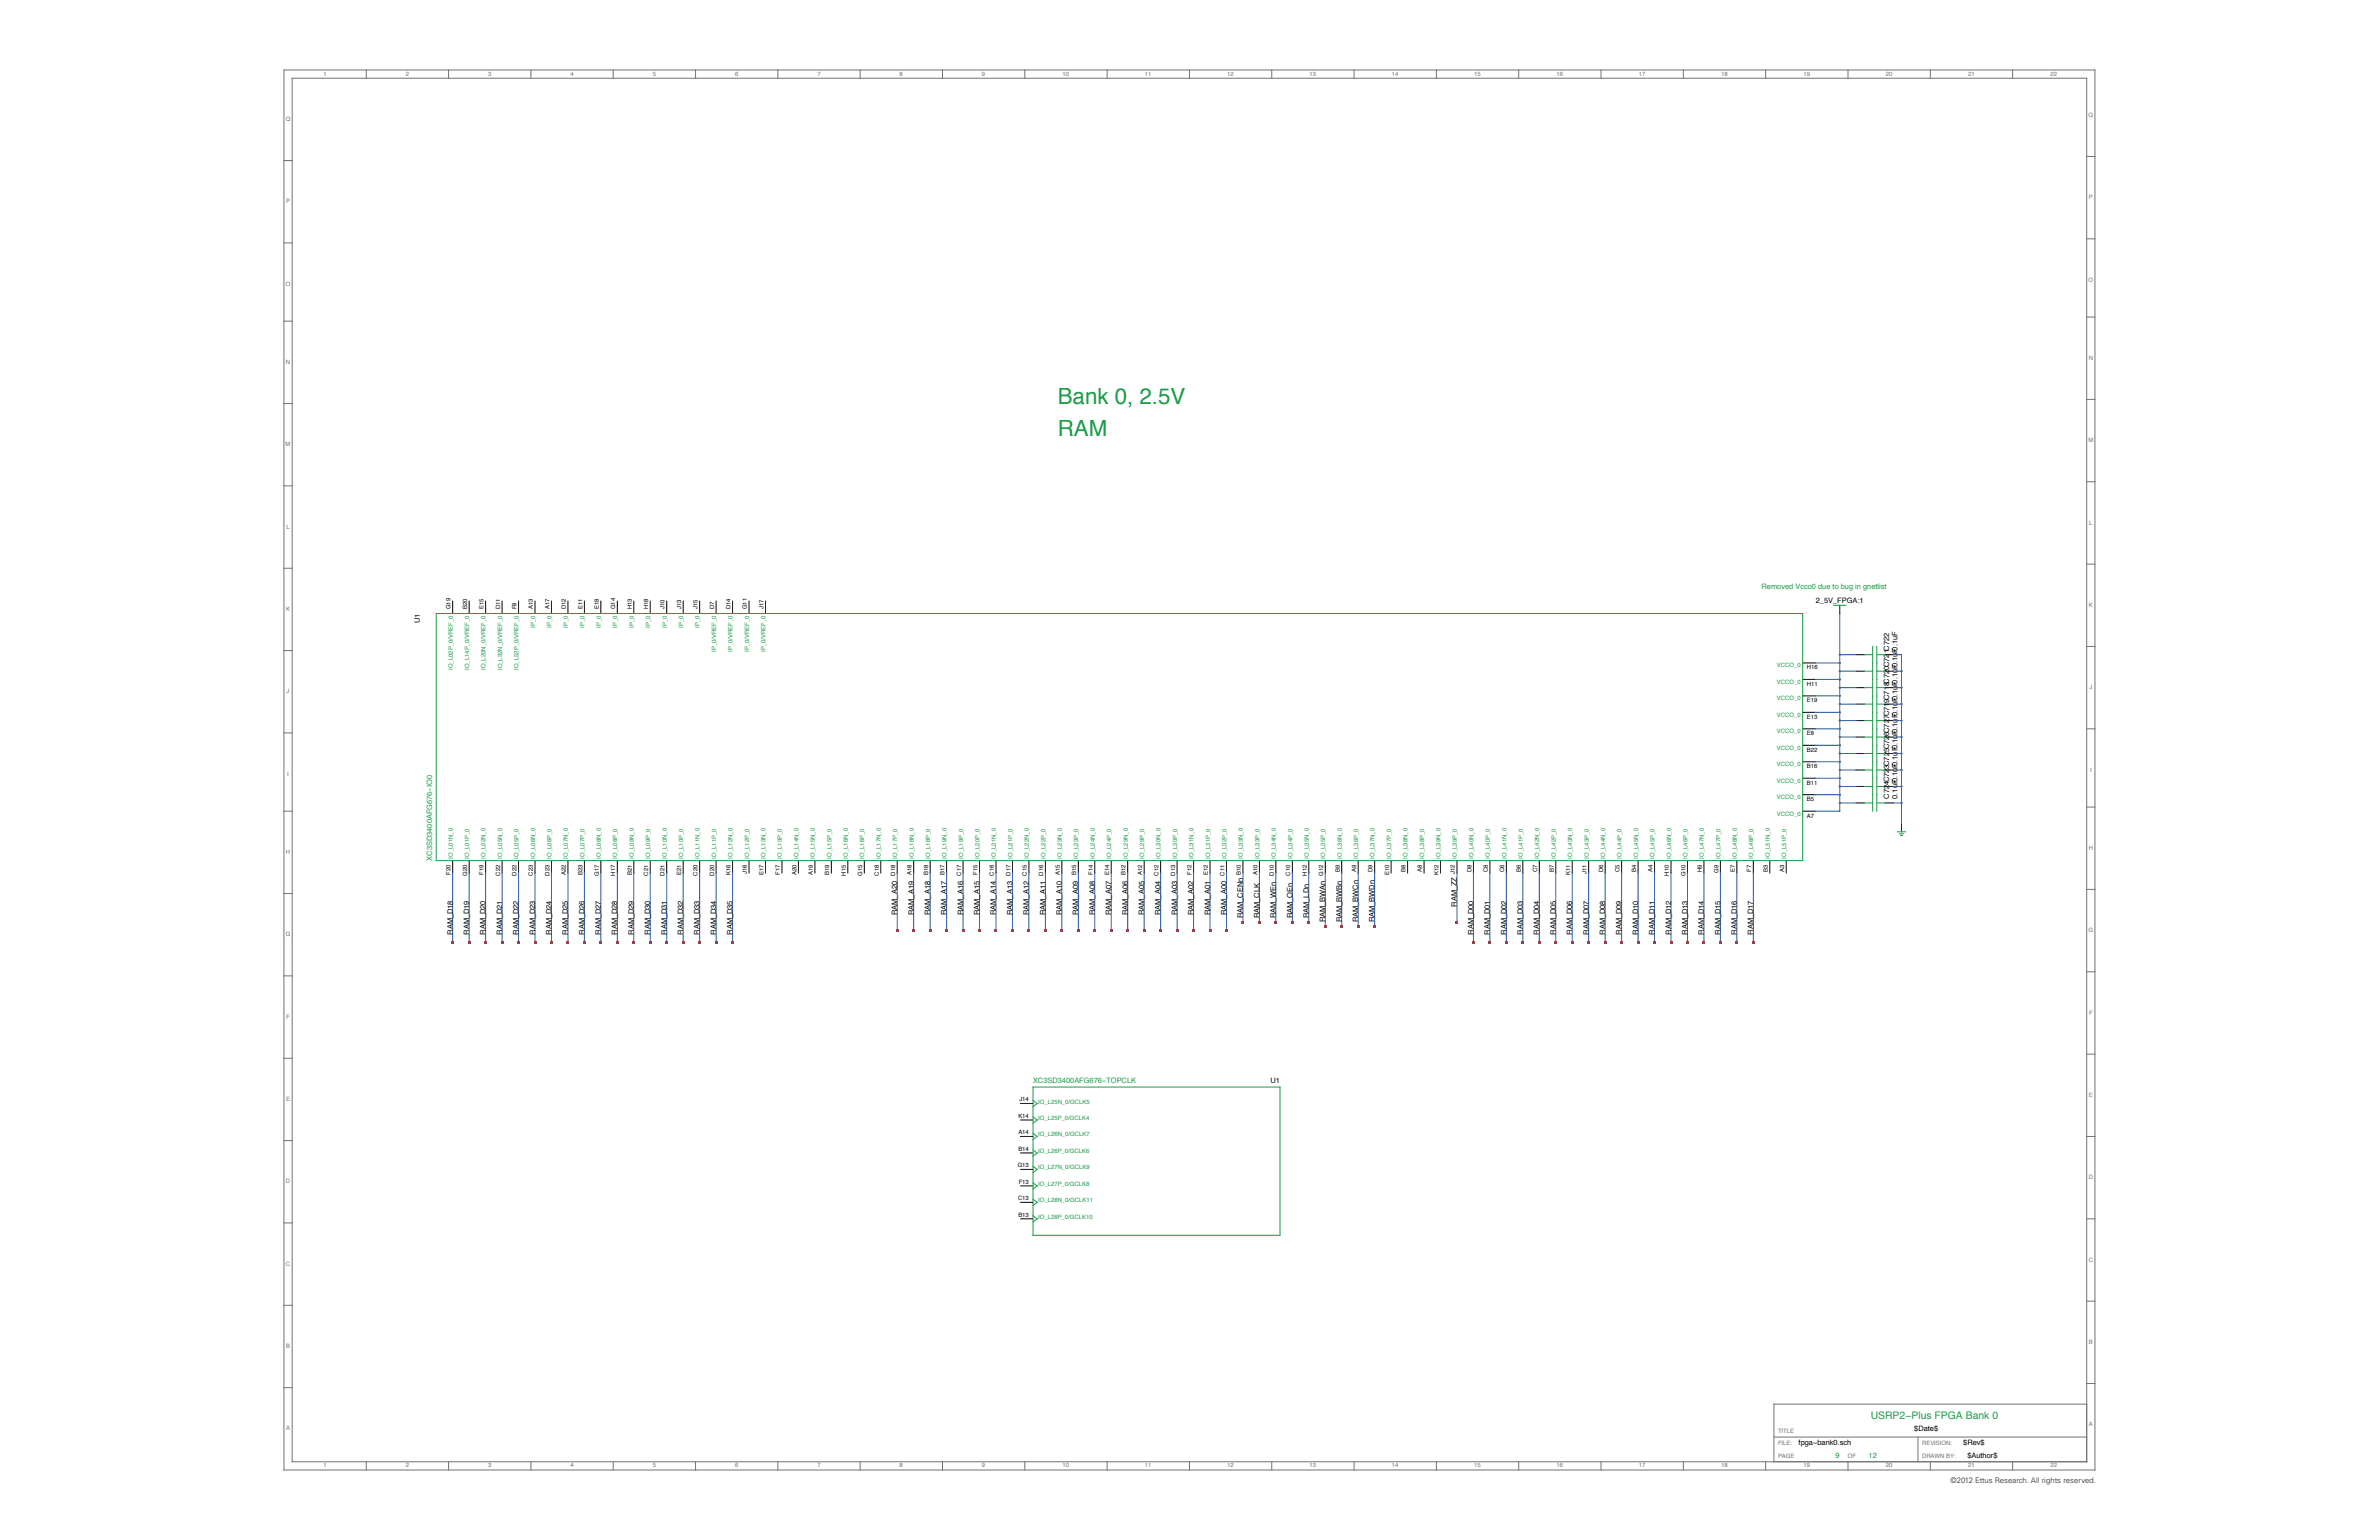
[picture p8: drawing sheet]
<svg xmlns="http://www.w3.org/2000/svg" width="432mm" height="279mm" viewBox="0 0 432 279" stroke-linecap="round" stroke-linejoin="round" font-family="sans-serif">
<defs><g id="words">
<g font-size="4" fill="#1a9b47">
<text x="192" y="73.4">Bank 0, 2.5V</text>
<text x="192" y="79.2">RAM</text>
</g>
<text font-size="1.9" fill="#1a9b47" x="339.5" y="257.5">USRP2−Plus FPGA Bank 0</text>
<text font-size="1.4" fill="#231f20" x="354" y="269.1">©2012 Ettus Research. All rights reserved.</text>
<g font-size="1.3" fill="#1a9b47">
<text x="319.7" y="106.8">Removed Vcco0 due to bug in gnetlist</text>
<text x="78.4" y="156.1" transform="rotate(-90 78.4 156.1)">XC3SD3400AFG676−IO0</text>
<text x="187.5" y="196.5">XC3SD3400AFG676−TOPCLK</text>
<text x="333.2" y="264.5">9</text>
<text x="339.2" y="264.5">12</text>
</g>
<g font-size="1.3" fill="#000101">
<text x="76.2" y="113" transform="rotate(-90 76.2 113)">U1</text>
<text x="329.6" y="109.4">2_5V_FPGA:1</text>
<text x="342.9" y="144.9" transform="rotate(-90 342.9 144.9)">C724C723C725C726C727C719C718C720C721C722</text>
<text x="344.4" y="144.9" transform="rotate(-90 344.4 144.9)">0.1uF0.1uF0.1uF0.1uF0.1uF0.1uF0.1uF0.1uF0.1uF0.1uF</text>
<text x="162.8" y="166" transform="rotate(-90 162.8 166)">RAM_A20</text>
<text x="165.8" y="166" transform="rotate(-90 165.8 166)">RAM_A19</text>
<text x="168.8" y="166" transform="rotate(-90 168.8 166)">RAM_A18</text>
<text x="171.8" y="166" transform="rotate(-90 171.8 166)">RAM_A17</text>
<text x="174.8" y="166" transform="rotate(-90 174.8 166)">RAM_A16</text>
<text x="177.8" y="166" transform="rotate(-90 177.8 166)">RAM_A15</text>
<text x="180.8" y="166" transform="rotate(-90 180.8 166)">RAM_A14</text>
<text x="183.8" y="166" transform="rotate(-90 183.8 166)">RAM_A13</text>
<text x="186.8" y="166" transform="rotate(-90 186.8 166)">RAM_A12</text>
<text x="189.7" y="166" transform="rotate(-90 189.7 166)">RAM_A11</text>
<text x="192.7" y="166" transform="rotate(-90 192.7 166)">RAM_A10</text>
<text x="195.7" y="166" transform="rotate(-90 195.7 166)">RAM_A09</text>
<text x="198.7" y="166" transform="rotate(-90 198.7 166)">RAM_A08</text>
<text x="201.7" y="166" transform="rotate(-90 201.7 166)">RAM_A07</text>
<text x="204.7" y="166" transform="rotate(-90 204.7 166)">RAM_A06</text>
<text x="207.7" y="166" transform="rotate(-90 207.7 166)">RAM_A05</text>
<text x="210.7" y="166" transform="rotate(-90 210.7 166)">RAM_A04</text>
<text x="213.6" y="166" transform="rotate(-90 213.6 166)">RAM_A03</text>
<text x="216.6" y="166" transform="rotate(-90 216.6 166)">RAM_A02</text>
<text x="219.6" y="166" transform="rotate(-90 219.6 166)">RAM_A01</text>
<text x="222.6" y="166" transform="rotate(-90 222.6 166)">RAM_A00</text>
<text x="225.6" y="166.6" transform="rotate(-90 225.6 166.6)">RAM_CENn</text>
<text x="228.6" y="166.6" transform="rotate(-90 228.6 166.6)">RAM_CLK</text>
<text x="231.6" y="166.6" transform="rotate(-90 231.6 166.6)">RAM_WEn</text>
<text x="234.6" y="166.6" transform="rotate(-90 234.6 166.6)">RAM_OEn</text>
<text x="237.6" y="166.6" transform="rotate(-90 237.6 166.6)">RAM_LDn</text>
<text x="240.5" y="167.3" transform="rotate(-90 240.5 167.3)">RAM_BWAn</text>
<text x="243.5" y="167.3" transform="rotate(-90 243.5 167.3)">RAM_BWBn</text>
<text x="246.5" y="167.3" transform="rotate(-90 246.5 167.3)">RAM_BWCn</text>
<text x="249.5" y="167.3" transform="rotate(-90 249.5 167.3)">RAM_BWDn</text>
<text x="264.4" y="164.5" transform="rotate(-90 264.4 164.5)">RAM_ZZ</text>
<text x="82.2" y="169.6" transform="rotate(-90 82.2 169.6)">RAM_D18</text>
<text x="85.2" y="169.6" transform="rotate(-90 85.2 169.6)">RAM_D19</text>
<text x="88.1" y="169.6" transform="rotate(-90 88.1 169.6)">RAM_D20</text>
<text x="91.1" y="169.6" transform="rotate(-90 91.1 169.6)">RAM_D21</text>
<text x="94.1" y="169.6" transform="rotate(-90 94.1 169.6)">RAM_D22</text>
<text x="97.1" y="169.6" transform="rotate(-90 97.1 169.6)">RAM_D23</text>
<text x="100.1" y="169.6" transform="rotate(-90 100.1 169.6)">RAM_D24</text>
<text x="103.1" y="169.6" transform="rotate(-90 103.1 169.6)">RAM_D25</text>
<text x="106.1" y="169.6" transform="rotate(-90 106.1 169.6)">RAM_D26</text>
<text x="109.1" y="169.6" transform="rotate(-90 109.1 169.6)">RAM_D27</text>
<text x="112" y="169.6" transform="rotate(-90 112 169.6)">RAM_D28</text>
<text x="115" y="169.6" transform="rotate(-90 115 169.6)">RAM_D29</text>
<text x="118" y="169.6" transform="rotate(-90 118 169.6)">RAM_D30</text>
<text x="121" y="169.6" transform="rotate(-90 121 169.6)">RAM_D31</text>
<text x="124" y="169.6" transform="rotate(-90 124 169.6)">RAM_D32</text>
<text x="127" y="169.6" transform="rotate(-90 127 169.6)">RAM_D33</text>
<text x="130" y="169.6" transform="rotate(-90 130 169.6)">RAM_D34</text>
<text x="133" y="169.6" transform="rotate(-90 133 169.6)">RAM_D35</text>
<text x="267.4" y="169.6" transform="rotate(-90 267.4 169.6)">RAM_D00</text>
<text x="270.4" y="169.6" transform="rotate(-90 270.4 169.6)">RAM_D01</text>
<text x="273.4" y="169.6" transform="rotate(-90 273.4 169.6)">RAM_D02</text>
<text x="276.4" y="169.6" transform="rotate(-90 276.4 169.6)">RAM_D03</text>
<text x="279.4" y="169.6" transform="rotate(-90 279.4 169.6)">RAM_D04</text>
<text x="282.4" y="169.6" transform="rotate(-90 282.4 169.6)">RAM_D05</text>
<text x="285.4" y="169.6" transform="rotate(-90 285.4 169.6)">RAM_D06</text>
<text x="288.4" y="169.6" transform="rotate(-90 288.4 169.6)">RAM_D07</text>
<text x="291.3" y="169.6" transform="rotate(-90 291.3 169.6)">RAM_D08</text>
<text x="294.3" y="169.6" transform="rotate(-90 294.3 169.6)">RAM_D09</text>
<text x="297.3" y="169.6" transform="rotate(-90 297.3 169.6)">RAM_D10</text>
<text x="300.3" y="169.6" transform="rotate(-90 300.3 169.6)">RAM_D11</text>
<text x="303.3" y="169.6" transform="rotate(-90 303.3 169.6)">RAM_D12</text>
<text x="306.3" y="169.6" transform="rotate(-90 306.3 169.6)">RAM_D13</text>
<text x="309.3" y="169.6" transform="rotate(-90 309.3 169.6)">RAM_D14</text>
<text x="312.3" y="169.6" transform="rotate(-90 312.3 169.6)">RAM_D15</text>
<text x="315.2" y="169.6" transform="rotate(-90 315.2 169.6)">RAM_D16</text>
<text x="318.2" y="169.6" transform="rotate(-90 318.2 169.6)">RAM_D17</text>
<text x="230.6" y="196.5">U1</text>
<text x="326.5" y="262.2">fpga−bank0.sch</text>
<text x="347.4" y="259.6">$Date$</text>
<text x="356.3" y="262.2">$Rev$</text>
<text x="357.1" y="264.5">$Author$</text>
</g>
<g font-size="1.1" fill="#6e7374">
<text x="58.7" y="13.7">1</text>
<text x="73.6" y="13.7">2</text>
<text x="88.6" y="13.7">3</text>
<text x="103.5" y="13.7">4</text>
<text x="118.5" y="13.7">5</text>
<text x="133.4" y="13.7">6</text>
<text x="148.4" y="13.7">7</text>
<text x="163.3" y="13.7">8</text>
<text x="178.2" y="13.7">9</text>
<text x="192.9" y="13.7">10</text>
<text x="207.8" y="13.7">11</text>
<text x="222.8" y="13.7">12</text>
<text x="237.7" y="13.7">13</text>
<text x="252.6" y="13.7">14</text>
<text x="267.6" y="13.7">15</text>
<text x="282.5" y="13.7">16</text>
<text x="297.5" y="13.7">17</text>
<text x="312.4" y="13.7">18</text>
<text x="327.3" y="13.7">19</text>
<text x="342.3" y="13.7">20</text>
<text x="357.2" y="13.7">21</text>
<text x="372.2" y="13.7">22</text>
<text x="51.9" y="22">Q</text>
<text x="379.1" y="21.2">Q</text>
<text x="51.9" y="36.9">P</text>
<text x="379.1" y="36.1">P</text>
<text x="51.9" y="51.8">O</text>
<text x="379.1" y="51.1">O</text>
<text x="379.1" y="65.3">N</text>
<text x="51.9" y="66">N</text>
<text x="51.8" y="81">M</text>
<text x="379" y="80.2">M</text>
<text x="52" y="95.9">L</text>
<text x="379.2" y="95.2">L</text>
<text x="51.9" y="110.8">K</text>
<text x="379.1" y="110.1">K</text>
<text x="52" y="125.8">J</text>
<text x="379.2" y="125">J</text>
<text x="52.1" y="140.7">I</text>
<text x="379.3" y="140">I</text>
<text x="51.9" y="154.9">H</text>
<text x="379.1" y="154.2">H</text>
<text x="51.9" y="169.9">G</text>
<text x="379.1" y="169.1">G</text>
<text x="52" y="184.8">F</text>
<text x="379.2" y="184.1">F</text>
<text x="51.9" y="199.7">E</text>
<text x="379.1" y="199">E</text>
<text x="51.9" y="214.7">D</text>
<text x="379.1" y="213.9">D</text>
<text x="51.9" y="229.6">C</text>
<text x="379.1" y="228.9">C</text>
<text x="51.9" y="244.6">B</text>
<text x="379.1" y="243.8">B</text>
<text x="51.9" y="259.5">A</text>
<text x="322.7" y="262.2">FILE:</text>
<text x="322.7" y="260">TITLE</text>
<text x="348.9" y="262.2">REVISION:</text>
<text x="379.1" y="258.8">A</text>
<text x="58.7" y="266.2">1</text>
<text x="73.6" y="266.2">2</text>
<text x="88.6" y="266.2">3</text>
<text x="103.5" y="266.2">4</text>
<text x="118.5" y="266.2">5</text>
<text x="133.4" y="266.2">6</text>
<text x="148.4" y="266.2">7</text>
<text x="163.3" y="266.2">8</text>
<text x="178.2" y="266.2">9</text>
<text x="192.9" y="266.2">10</text>
<text x="207.8" y="266.2">11</text>
<text x="222.8" y="266.2">12</text>
<text x="237.7" y="266.2">13</text>
<text x="252.6" y="266.2">14</text>
<text x="267.6" y="266.2">15</text>
<text x="282.5" y="266.2">16</text>
<text x="297.5" y="266.2">17</text>
<text x="312.4" y="266.2">18</text>
<text x="322.7" y="264.5">PAGE</text>
<text x="327.3" y="266.2">19</text>
<text x="335.4" y="264.5">OF</text>
<text x="342.3" y="266.2">20</text>
<text x="348.9" y="264.5">DRAWN BY:</text>
<text x="357.2" y="266.2">21</text>
<text x="372.2" y="266.2">22</text>
</g>
<g font-size="1.1" fill="#000101">
<text x="81.8" y="110.6" transform="rotate(-90 81.8 110.6)">G19</text>
<text x="84.8" y="110.6" transform="rotate(-90 84.8 110.6)">B20</text>
<text x="87.8" y="110.6" transform="rotate(-90 87.8 110.6)">E15</text>
<text x="90.8" y="110.6" transform="rotate(-90 90.8 110.6)">D11</text>
<text x="93.7" y="110.6" transform="rotate(-90 93.7 110.6)">F8</text>
<text x="96.7" y="110.6" transform="rotate(-90 96.7 110.6)">A13</text>
<text x="99.7" y="110.6" transform="rotate(-90 99.7 110.6)">A17</text>
<text x="102.7" y="110.6" transform="rotate(-90 102.7 110.6)">D12</text>
<text x="105.7" y="110.6" transform="rotate(-90 105.7 110.6)">E11</text>
<text x="108.7" y="110.6" transform="rotate(-90 108.7 110.6)">E18</text>
<text x="111.7" y="110.6" transform="rotate(-90 111.7 110.6)">G14</text>
<text x="114.7" y="110.6" transform="rotate(-90 114.7 110.6)">H13</text>
<text x="117.7" y="110.6" transform="rotate(-90 117.7 110.6)">H18</text>
<text x="120.6" y="110.6" transform="rotate(-90 120.6 110.6)">J10</text>
<text x="123.6" y="110.6" transform="rotate(-90 123.6 110.6)">J13</text>
<text x="126.6" y="110.6" transform="rotate(-90 126.6 110.6)">J15</text>
<text x="129.6" y="110.6" transform="rotate(-90 129.6 110.6)">D7</text>
<text x="132.6" y="110.6" transform="rotate(-90 132.6 110.6)">D14</text>
<text x="135.6" y="110.6" transform="rotate(-90 135.6 110.6)">G11</text>
<text x="138.6" y="110.6" transform="rotate(-90 138.6 110.6)">J17</text>
<text x="327.9" y="124.4">H11</text>
<text x="327.9" y="121.4">H16</text>
<text x="327.9" y="130.4">E13</text>
<text x="327.9" y="127.4">E19</text>
<text x="327.9" y="136.4">B22</text>
<text x="327.9" y="133.4">E8</text>
<text x="327.9" y="142.4">B11</text>
<text x="327.9" y="139.4">B16</text>
<text x="327.9" y="148.3">A7</text>
<text x="327.9" y="145.3">B5</text>
<text x="81.8" y="158.7" transform="rotate(-90 81.8 158.7)">F20</text>
<text x="84.8" y="158.9" transform="rotate(-90 84.8 158.9)">G20</text>
<text x="87.8" y="158.7" transform="rotate(-90 87.8 158.7)">F19</text>
<text x="90.8" y="158.9" transform="rotate(-90 90.8 158.9)">C22</text>
<text x="93.7" y="158.9" transform="rotate(-90 93.7 158.9)">D22</text>
<text x="96.7" y="158.9" transform="rotate(-90 96.7 158.9)">C23</text>
<text x="99.7" y="158.9" transform="rotate(-90 99.7 158.9)">D23</text>
<text x="102.7" y="158.8" transform="rotate(-90 102.7 158.8)">A22</text>
<text x="105.7" y="158.8" transform="rotate(-90 105.7 158.8)">B23</text>
<text x="108.7" y="158.9" transform="rotate(-90 108.7 158.9)">G17</text>
<text x="111.7" y="158.9" transform="rotate(-90 111.7 158.9)">H17</text>
<text x="114.7" y="158.8" transform="rotate(-90 114.7 158.8)">B21</text>
<text x="117.7" y="158.9" transform="rotate(-90 117.7 158.9)">C21</text>
<text x="120.6" y="158.9" transform="rotate(-90 120.6 158.9)">D21</text>
<text x="123.6" y="158.8" transform="rotate(-90 123.6 158.8)">E21</text>
<text x="126.6" y="158.9" transform="rotate(-90 126.6 158.9)">C20</text>
<text x="129.6" y="158.9" transform="rotate(-90 129.6 158.9)">D20</text>
<text x="132.6" y="158.8" transform="rotate(-90 132.6 158.8)">K16</text>
<text x="135.6" y="158.6" transform="rotate(-90 135.6 158.6)">J16</text>
<text x="138.6" y="158.8" transform="rotate(-90 138.6 158.8)">E17</text>
<text x="141.6" y="158.7" transform="rotate(-90 141.6 158.7)">F17</text>
<text x="144.5" y="158.8" transform="rotate(-90 144.5 158.8)">A20</text>
<text x="147.5" y="158.8" transform="rotate(-90 147.5 158.8)">A19</text>
<text x="150.5" y="158.8" transform="rotate(-90 150.5 158.8)">B19</text>
<text x="153.5" y="158.9" transform="rotate(-90 153.5 158.9)">H15</text>
<text x="156.5" y="158.9" transform="rotate(-90 156.5 158.9)">G15</text>
<text x="159.5" y="158.9" transform="rotate(-90 159.5 158.9)">C18</text>
<text x="162.5" y="158.9" transform="rotate(-90 162.5 158.9)">D18</text>
<text x="165.5" y="158.8" transform="rotate(-90 165.5 158.8)">A18</text>
<text x="168.5" y="158.8" transform="rotate(-90 168.5 158.8)">B18</text>
<text x="171.4" y="158.8" transform="rotate(-90 171.4 158.8)">B17</text>
<text x="174.4" y="158.9" transform="rotate(-90 174.4 158.9)">C17</text>
<text x="177.4" y="158.7" transform="rotate(-90 177.4 158.7)">F15</text>
<text x="180.4" y="158.9" transform="rotate(-90 180.4 158.9)">C16</text>
<text x="183.4" y="158.9" transform="rotate(-90 183.4 158.9)">D17</text>
<text x="186.4" y="158.9" transform="rotate(-90 186.4 158.9)">C15</text>
<text x="189.4" y="158.9" transform="rotate(-90 189.4 158.9)">D16</text>
<text x="192.4" y="158.8" transform="rotate(-90 192.4 158.8)">A15</text>
<text x="195.3" y="158.8" transform="rotate(-90 195.3 158.8)">B15</text>
<text x="198.3" y="158.7" transform="rotate(-90 198.3 158.7)">F14</text>
<text x="201.3" y="158.8" transform="rotate(-90 201.3 158.8)">E14</text>
<text x="204.3" y="158.8" transform="rotate(-90 204.3 158.8)">B12</text>
<text x="207.3" y="158.8" transform="rotate(-90 207.3 158.8)">A12</text>
<text x="210.3" y="158.9" transform="rotate(-90 210.3 158.9)">C12</text>
<text x="213.3" y="158.9" transform="rotate(-90 213.3 158.9)">D13</text>
<text x="216.3" y="158.7" transform="rotate(-90 216.3 158.7)">F12</text>
<text x="219.3" y="158.8" transform="rotate(-90 219.3 158.8)">E12</text>
<text x="222.2" y="158.9" transform="rotate(-90 222.2 158.9)">C11</text>
<text x="225.2" y="158.8" transform="rotate(-90 225.2 158.8)">B10</text>
<text x="228.2" y="158.8" transform="rotate(-90 228.2 158.8)">A10</text>
<text x="231.2" y="158.9" transform="rotate(-90 231.2 158.9)">D10</text>
<text x="234.2" y="158.9" transform="rotate(-90 234.2 158.9)">C10</text>
<text x="237.2" y="158.9" transform="rotate(-90 237.2 158.9)">H12</text>
<text x="240.2" y="158.9" transform="rotate(-90 240.2 158.9)">G12</text>
<text x="243.2" y="158.2" transform="rotate(-90 243.2 158.2)">B9</text>
<text x="246.1" y="158.2" transform="rotate(-90 246.1 158.2)">A9</text>
<text x="249.1" y="158.3" transform="rotate(-90 249.1 158.3)">D9</text>
<text x="252.1" y="158.8" transform="rotate(-90 252.1 158.8)">E10</text>
<text x="255.1" y="158.2" transform="rotate(-90 255.1 158.2)">B8</text>
<text x="258.1" y="158.2" transform="rotate(-90 258.1 158.2)">A8</text>
<text x="261.1" y="158.8" transform="rotate(-90 261.1 158.8)">K12</text>
<text x="264.1" y="158.6" transform="rotate(-90 264.1 158.6)">J12</text>
<text x="267.1" y="158.3" transform="rotate(-90 267.1 158.3)">D8</text>
<text x="270.1" y="158.3" transform="rotate(-90 270.1 158.3)">C8</text>
<text x="273" y="158.3" transform="rotate(-90 273 158.3)">C6</text>
<text x="276" y="158.2" transform="rotate(-90 276 158.2)">B6</text>
<text x="279" y="158.3" transform="rotate(-90 279 158.3)">C7</text>
<text x="282" y="158.2" transform="rotate(-90 282 158.2)">B7</text>
<text x="285" y="158.8" transform="rotate(-90 285 158.8)">K11</text>
<text x="288" y="158.6" transform="rotate(-90 288 158.6)">J11</text>
<text x="291" y="158.3" transform="rotate(-90 291 158.3)">D6</text>
<text x="294" y="158.3" transform="rotate(-90 294 158.3)">C5</text>
<text x="296.9" y="158.2" transform="rotate(-90 296.9 158.2)">B4</text>
<text x="299.9" y="158.2" transform="rotate(-90 299.9 158.2)">A4</text>
<text x="302.9" y="158.9" transform="rotate(-90 302.9 158.9)">H10</text>
<text x="305.9" y="158.9" transform="rotate(-90 305.9 158.9)">G10</text>
<text x="308.9" y="158.3" transform="rotate(-90 308.9 158.3)">H9</text>
<text x="311.9" y="158.3" transform="rotate(-90 311.9 158.3)">G9</text>
<text x="314.9" y="158.2" transform="rotate(-90 314.9 158.2)">E7</text>
<text x="317.9" y="158.1" transform="rotate(-90 317.9 158.1)">F7</text>
<text x="320.9" y="158.2" transform="rotate(-90 320.9 158.2)">B3</text>
<text x="323.8" y="158.2" transform="rotate(-90 323.8 158.2)">A3</text>
<text x="184.8" y="202.8">K14</text>
<text x="185" y="199.8">J14</text>
<text x="184.8" y="205.8">A14</text>
<text x="184.8" y="208.8">B14</text>
<text x="184.7" y="211.8">G13</text>
<text x="184.9" y="214.8">F13</text>
<text x="184.8" y="217.8">C13</text>
<text x="184.8" y="220.8">B13</text>
</g>
<g font-size="1.1" fill="#1a9b47">
<text x="97.1" y="113.9" transform="rotate(-90 97.1 113.9)">IP_0</text>
<text x="100.1" y="113.9" transform="rotate(-90 100.1 113.9)">IP_0</text>
<text x="103.1" y="113.9" transform="rotate(-90 103.1 113.9)">IP_0</text>
<text x="106.1" y="113.9" transform="rotate(-90 106.1 113.9)">IP_0</text>
<text x="109.1" y="113.9" transform="rotate(-90 109.1 113.9)">IP_0</text>
<text x="112" y="113.9" transform="rotate(-90 112 113.9)">IP_0</text>
<text x="115" y="113.9" transform="rotate(-90 115 113.9)">IP_0</text>
<text x="118" y="113.9" transform="rotate(-90 118 113.9)">IP_0</text>
<text x="121" y="113.9" transform="rotate(-90 121 113.9)">IP_0</text>
<text x="124" y="113.9" transform="rotate(-90 124 113.9)">IP_0</text>
<text x="127" y="113.9" transform="rotate(-90 127 113.9)">IP_0</text>
<text x="130" y="118.3" transform="rotate(-90 130 118.3)">IP_0/VREF_0</text>
<text x="133" y="118.3" transform="rotate(-90 133 118.3)">IP_0/VREF_0</text>
<text x="136" y="118.3" transform="rotate(-90 136 118.3)">IP_0/VREF_0</text>
<text x="138.9" y="118.3" transform="rotate(-90 138.9 118.3)">IP_0/VREF_0</text>
<text x="82.2" y="121.5" transform="rotate(-90 82.2 121.5)">IO_L02P_0/VREF_0</text>
<text x="85.2" y="121.5" transform="rotate(-90 85.2 121.5)">IO_L14P_0/VREF_0</text>
<text x="88.1" y="121.6" transform="rotate(-90 88.1 121.6)">IO_L20N_0/VREF_0</text>
<text x="91.1" y="121.6" transform="rotate(-90 91.1 121.6)">IO_L32N_0/VREF_0</text>
<text x="94.1" y="121.5" transform="rotate(-90 94.1 121.5)">IO_L52P_0/VREF_0</text>
<text x="322.5" y="124.1">VCCO_0</text>
<text x="322.5" y="121.1">VCCO_0</text>
<text x="322.5" y="130">VCCO_0</text>
<text x="322.5" y="127">VCCO_0</text>
<text x="322.5" y="136">VCCO_0</text>
<text x="322.5" y="133">VCCO_0</text>
<text x="322.5" y="142">VCCO_0</text>
<text x="322.5" y="139">VCCO_0</text>
<text x="322.5" y="148">VCCO_0</text>
<text x="322.5" y="145">VCCO_0</text>
<text x="82.2" y="155.8" transform="rotate(-90 82.2 155.8)">IO_L01N_0</text>
<text x="85.2" y="155.8" transform="rotate(-90 85.2 155.8)">IO_L01P_0</text>
<text x="88.1" y="155.8" transform="rotate(-90 88.1 155.8)">IO_L02N_0</text>
<text x="91.1" y="155.8" transform="rotate(-90 91.1 155.8)">IO_L05N_0</text>
<text x="94.1" y="155.8" transform="rotate(-90 94.1 155.8)">IO_L05P_0</text>
<text x="97.1" y="155.8" transform="rotate(-90 97.1 155.8)">IO_L06N_0</text>
<text x="100.1" y="155.8" transform="rotate(-90 100.1 155.8)">IO_L06P_0</text>
<text x="103.1" y="155.8" transform="rotate(-90 103.1 155.8)">IO_L07N_0</text>
<text x="106.1" y="155.8" transform="rotate(-90 106.1 155.8)">IO_L07P_0</text>
<text x="109.1" y="155.8" transform="rotate(-90 109.1 155.8)">IO_L08N_0</text>
<text x="112" y="155.8" transform="rotate(-90 112 155.8)">IO_L08P_0</text>
<text x="115" y="155.8" transform="rotate(-90 115 155.8)">IO_L09N_0</text>
<text x="118" y="155.8" transform="rotate(-90 118 155.8)">IO_L09P_0</text>
<text x="121" y="155.8" transform="rotate(-90 121 155.8)">IO_L10N_0</text>
<text x="124" y="155.8" transform="rotate(-90 124 155.8)">IO_L10P_0</text>
<text x="127" y="155.8" transform="rotate(-90 127 155.8)">IO_L11N_0</text>
<text x="130" y="155.8" transform="rotate(-90 130 155.8)">IO_L11P_0</text>
<text x="133" y="155.8" transform="rotate(-90 133 155.8)">IO_L12N_0</text>
<text x="136" y="155.8" transform="rotate(-90 136 155.8)">IO_L12P_0</text>
<text x="138.9" y="155.8" transform="rotate(-90 138.9 155.8)">IO_L13N_0</text>
<text x="141.9" y="155.8" transform="rotate(-90 141.9 155.8)">IO_L13P_0</text>
<text x="144.9" y="155.8" transform="rotate(-90 144.9 155.8)">IO_L14N_0</text>
<text x="147.9" y="155.8" transform="rotate(-90 147.9 155.8)">IO_L15N_0</text>
<text x="150.9" y="155.8" transform="rotate(-90 150.9 155.8)">IO_L15P_0</text>
<text x="153.9" y="155.8" transform="rotate(-90 153.9 155.8)">IO_L16N_0</text>
<text x="156.9" y="155.8" transform="rotate(-90 156.9 155.8)">IO_L16P_0</text>
<text x="159.9" y="155.8" transform="rotate(-90 159.9 155.8)">IO_L17N_0</text>
<text x="162.8" y="155.8" transform="rotate(-90 162.8 155.8)">IO_L17P_0</text>
<text x="165.8" y="155.8" transform="rotate(-90 165.8 155.8)">IO_L18N_0</text>
<text x="168.8" y="155.8" transform="rotate(-90 168.8 155.8)">IO_L18P_0</text>
<text x="171.8" y="155.8" transform="rotate(-90 171.8 155.8)">IO_L19N_0</text>
<text x="174.8" y="155.8" transform="rotate(-90 174.8 155.8)">IO_L19P_0</text>
<text x="177.8" y="155.8" transform="rotate(-90 177.8 155.8)">IO_L20P_0</text>
<text x="180.8" y="155.8" transform="rotate(-90 180.8 155.8)">IO_L21N_0</text>
<text x="183.8" y="155.8" transform="rotate(-90 183.8 155.8)">IO_L21P_0</text>
<text x="186.8" y="155.8" transform="rotate(-90 186.8 155.8)">IO_L22N_0</text>
<text x="189.7" y="155.8" transform="rotate(-90 189.7 155.8)">IO_L22P_0</text>
<text x="192.7" y="155.8" transform="rotate(-90 192.7 155.8)">IO_L23N_0</text>
<text x="195.7" y="155.8" transform="rotate(-90 195.7 155.8)">IO_L23P_0</text>
<text x="198.7" y="155.8" transform="rotate(-90 198.7 155.8)">IO_L24N_0</text>
<text x="201.7" y="155.8" transform="rotate(-90 201.7 155.8)">IO_L24P_0</text>
<text x="204.7" y="155.8" transform="rotate(-90 204.7 155.8)">IO_L29N_0</text>
<text x="207.7" y="155.8" transform="rotate(-90 207.7 155.8)">IO_L29P_0</text>
<text x="210.7" y="155.8" transform="rotate(-90 210.7 155.8)">IO_L30N_0</text>
<text x="213.6" y="155.8" transform="rotate(-90 213.6 155.8)">IO_L30P_0</text>
<text x="216.6" y="155.8" transform="rotate(-90 216.6 155.8)">IO_L31N_0</text>
<text x="219.6" y="155.8" transform="rotate(-90 219.6 155.8)">IO_L31P_0</text>
<text x="222.6" y="155.8" transform="rotate(-90 222.6 155.8)">IO_L32P_0</text>
<text x="225.6" y="155.8" transform="rotate(-90 225.6 155.8)">IO_L33N_0</text>
<text x="228.6" y="155.8" transform="rotate(-90 228.6 155.8)">IO_L33P_0</text>
<text x="231.6" y="155.8" transform="rotate(-90 231.6 155.8)">IO_L34N_0</text>
<text x="234.6" y="155.8" transform="rotate(-90 234.6 155.8)">IO_L34P_0</text>
<text x="237.6" y="155.8" transform="rotate(-90 237.6 155.8)">IO_L35N_0</text>
<text x="240.5" y="155.8" transform="rotate(-90 240.5 155.8)">IO_L35P_0</text>
<text x="243.5" y="155.8" transform="rotate(-90 243.5 155.8)">IO_L36N_0</text>
<text x="246.5" y="155.8" transform="rotate(-90 246.5 155.8)">IO_L36P_0</text>
<text x="249.5" y="155.8" transform="rotate(-90 249.5 155.8)">IO_L37N_0</text>
<text x="252.5" y="155.8" transform="rotate(-90 252.5 155.8)">IO_L37P_0</text>
<text x="255.5" y="155.8" transform="rotate(-90 255.5 155.8)">IO_L38N_0</text>
<text x="258.5" y="155.8" transform="rotate(-90 258.5 155.8)">IO_L38P_0</text>
<text x="261.5" y="155.8" transform="rotate(-90 261.5 155.8)">IO_L39N_0</text>
<text x="264.4" y="155.8" transform="rotate(-90 264.4 155.8)">IO_L39P_0</text>
<text x="267.4" y="155.8" transform="rotate(-90 267.4 155.8)">IO_L40N_0</text>
<text x="270.4" y="155.8" transform="rotate(-90 270.4 155.8)">IO_L40P_0</text>
<text x="273.4" y="155.8" transform="rotate(-90 273.4 155.8)">IO_L41N_0</text>
<text x="276.4" y="155.8" transform="rotate(-90 276.4 155.8)">IO_L41P_0</text>
<text x="279.4" y="155.8" transform="rotate(-90 279.4 155.8)">IO_L42N_0</text>
<text x="282.4" y="155.8" transform="rotate(-90 282.4 155.8)">IO_L42P_0</text>
<text x="285.4" y="155.8" transform="rotate(-90 285.4 155.8)">IO_L43N_0</text>
<text x="288.4" y="155.8" transform="rotate(-90 288.4 155.8)">IO_L43P_0</text>
<text x="291.3" y="155.8" transform="rotate(-90 291.3 155.8)">IO_L44N_0</text>
<text x="294.3" y="155.8" transform="rotate(-90 294.3 155.8)">IO_L44P_0</text>
<text x="297.3" y="155.8" transform="rotate(-90 297.3 155.8)">IO_L45N_0</text>
<text x="300.3" y="155.8" transform="rotate(-90 300.3 155.8)">IO_L45P_0</text>
<text x="303.3" y="155.8" transform="rotate(-90 303.3 155.8)">IO_L46N_0</text>
<text x="306.3" y="155.8" transform="rotate(-90 306.3 155.8)">IO_L46P_0</text>
<text x="309.3" y="155.8" transform="rotate(-90 309.3 155.8)">IO_L47N_0</text>
<text x="312.3" y="155.8" transform="rotate(-90 312.3 155.8)">IO_L47P_0</text>
<text x="315.2" y="155.8" transform="rotate(-90 315.2 155.8)">IO_L48N_0</text>
<text x="318.2" y="155.8" transform="rotate(-90 318.2 155.8)">IO_L48P_0</text>
<text x="321.2" y="155.8" transform="rotate(-90 321.2 155.8)">IO_L51N_0</text>
<text x="324.2" y="155.8" transform="rotate(-90 324.2 155.8)">IO_L51P_0</text>
<text x="188.4" y="203.2">IO_L25P_0/GCLK4</text>
<text x="188.4" y="200.2">IO_L25N_0/GCLK5</text>
<text x="188.4" y="206.2">IO_L26N_0/GCLK7</text>
<text x="188.4" y="209.2">IO_L26P_0/GCLK6</text>
<text x="188.4" y="212.2">IO_L27N_0/GCLK9</text>
<text x="188.4" y="215.2">IO_L27P_0/GCLK8</text>
<text x="188.4" y="218.1">IO_L28N_0/GCLK11</text>
<text x="188.4" y="221.1">IO_L28P_0/GCLK10</text>
</g>
</g></defs>
<g fill="none" stroke="#000101" stroke-width=".18">
<path d="M82.2 109.1v2.2M85.2 109.1v2.2M88.1 109.1v2.2M91.1 109.1v2.2M94.1 109.1v2.2M97.1 109.1v2.2M100.1 109.1v2.2M103.1 109.1v2.2M106.1 109.1v2.2M109.1 109.1v2.2M112 109.1v2.2M115 109.1v2.2"/>
<path d="M118 109.1v2.2M121 109.1v2.2M124 109.1v2.2M127 109.1v2.2M130 109.1v2.2M133 109.1v2.2M136 109.1v2.2M138.9 109.1v2.2M333.9 109.8v1.5M336.9 118.8h1.5M342.1 118.8h1.5M327.2 138.2h2.2"/>
<path d="M327.2 135.2h2.2M327.2 132.2h2.2M327.2 129.2h2.2M327.2 126.3h2.2M327.2 123.3h2.2M327.2 120.3h2.2M336.9 127.7h1.5M336.9 130.7h1.5M336.9 124.8h1.5M336.9 121.8h1.5M336.9 139.7h1.5M336.9 136.7h1.5"/>
<path d="M336.9 133.7h1.5M342.1 127.7h1.5M342.1 130.7h1.5M342.1 124.8h1.5M342.1 121.8h1.5M342.1 139.7h1.5M342.1 136.7h1.5M342.1 133.7h1.5M82.2 156.1v2.3M85.2 156.1v2.3M88.1 156.1v2.3M91.1 156.1v2.3"/>
<path d="M94.1 156.1v2.3M97.1 156.1v2.3M100.1 156.1v2.3M103.1 156.1v2.3M106.1 156.1v2.3M109.1 156.1v2.3M112 156.1v2.3M115 156.1v2.3M118 156.1v2.3M121 156.1v2.3M124 156.1v2.3M127 156.1v2.3"/>
<path d="M130 156.1v2.3M133 156.1v2.3M136 156.1v2.3M138.9 156.1v2.3M141.9 156.1v2.3M144.9 156.1v2.3M147.9 156.1v2.3M150.9 156.1v2.3M153.9 156.1v2.3M156.9 156.1v2.3M159.9 156.1v2.3M162.8 156.1v2.3"/>
<path d="M165.8 156.1v2.3M168.8 156.1v2.3M171.8 156.1v2.3M174.8 156.1v2.3M177.8 156.1v2.3M180.8 156.1v2.3M183.8 156.1v2.3M186.8 156.1v2.3M189.7 156.1v2.3M192.7 156.1v2.3M195.7 156.1v2.3M198.7 156.1v2.3"/>
<path d="M201.7 156.1v2.3M204.7 156.1v2.3M207.7 156.1v2.3M210.7 156.1v2.3M213.6 156.1v2.3M216.6 156.1v2.3M219.6 156.1v2.3M222.6 156.1v2.3M225.6 156.1v2.3M228.6 156.1v2.3M231.6 156.1v2.3M234.6 156.1v2.3"/>
<path d="M237.6 156.1v2.3M240.5 156.1v2.3M243.5 156.1v2.3M246.5 156.1v2.3M249.5 156.1v2.3M252.5 156.1v2.3M255.5 156.1v2.3M258.5 156.1v2.3M261.5 156.1v2.3M264.4 156.1v2.3M267.4 156.1v2.3M270.4 156.1v2.3"/>
<path d="M273.4 156.1v2.3M276.4 156.1v2.3M279.4 156.1v2.3M282.4 156.1v2.3M285.4 156.1v2.3M288.4 156.1v2.3M291.3 156.1v2.3M294.3 156.1v2.3M297.3 156.1v2.3M300.3 156.1v2.3M303.3 156.1v2.3M306.3 156.1v2.3"/>
<path d="M309.3 156.1v2.3M312.3 156.1v2.3M315.2 156.1v2.3M318.2 156.1v2.3M321.2 156.1v2.3M324.2 156.1v2.3M327.2 147.2h2.2M327.2 144.2h2.2M327.2 141.2h2.2M336.9 142.7h1.5M336.9 145.7h1.5M342.1 142.7h1.5"/>
<path d="M342.1 145.7h1.5M345.1 149.4v1.5M185.3 200.2h2.2M185.3 203.2h2.2M185.3 206.2h2.2M185.3 209.2h2.2M185.3 212.2h2.2M185.3 215.2h2.2M185.3 218.1h2.2M185.3 221.1h2.2"/>
</g>
<g fill="none" stroke="#1a9b47" stroke-width=".18">
<path d="M79.2 111.3h248v44.8h-248zM332.8 109.8h2.2M338.4 118.8h1.5M339.9 117.3v29.9M340.6 117.3v29.9M340.6 118.8h1.5M338.4 127.7h1.5M338.4 130.7h1.5M338.4 124.8h1.5M338.4 121.8h1.5M338.4 139.7h1.5M338.4 136.7h1.5"/>
<path d="M338.4 133.7h1.5M340.6 127.7h1.5M340.6 130.7h1.5M340.6 124.8h1.5M340.6 121.8h1.5M340.6 139.7h1.5M340.6 136.7h1.5M340.6 133.7h1.5M338.4 142.7h1.5M338.4 145.7h1.5M340.6 142.7h1.5M340.6 145.7h1.5"/>
<path d="M344.4 150.9h1.5M344.8 151.3h.7M345 151.6h.3M187.5 199.7l.7 .5-.7 .6M187.5 197.2h44.8v26.9h-44.8zM187.5 202.6l.7 .6-.7 .6M187.5 205.6l.7 .6-.7 .5M187.5 208.6l.7 .6-.7 .5M187.5 211.6l.7 .6-.7 .5M187.5 214.6l.7 .6-.7 .5M187.5 217.6l.7 .5-.7 .6M187.5 220.6l.7 .5-.7 .6"/>
</g>
<g fill="none" stroke="#6e7374" stroke-width=".18">
<path d="M51.5 12.7h328.7v254h-328.7zM53 14.2h325.7v251h-325.7zM66.5 12.7v1.5M81.4 12.7v1.5M96.4 12.7v1.5M111.3 12.7v1.5M126.2 12.7v1.5M141.2 12.7v1.5M156.1 12.7v1.5M171.1 12.7v1.5M186 12.7v1.5M200.9 12.7v1.5"/>
<path d="M215.9 12.7v1.5M230.8 12.7v1.5M245.8 12.7v1.5M260.7 12.7v1.5M275.7 12.7v1.5M290.6 12.7v1.5M305.5 12.7v1.5M320.5 12.7v1.5M335.4 12.7v1.5M350.4 12.7v1.5M365.3 12.7v1.5M51.5 29.1h1.5"/>
<path d="M378.7 28.4h1.5M51.5 44.1h1.5M51.5 58.3h1.5M378.7 43.3h1.5M378.7 57.5h1.5M51.5 73.2h1.5M378.7 72.5h1.5M51.5 88.2h1.5M378.7 87.4h1.5M51.5 118h1.5M51.5 103.1h1.5M378.7 117.3h1.5"/>
<path d="M378.7 102.3h1.5M51.5 133h1.5M378.7 132.2h1.5M51.5 147.2h1.5M378.7 146.4h1.5M51.5 162.1h1.5M51.5 177.1h1.5M378.7 161.4h1.5M378.7 176.3h1.5M51.5 192h1.5M378.7 191.2h1.5M51.5 206.9h1.5"/>
<path d="M378.7 206.2h1.5M51.5 221.9h1.5M51.5 236.8h1.5M378.7 221.1h1.5M378.7 236.1h1.5M51.5 251.8h1.5M378.7 254.7h-56.7v10.5M378.7 251h1.5M66.5 265.2v1.5M81.4 265.2v1.5M96.4 265.2v1.5M111.3 265.2v1.5"/>
<path d="M126.2 265.2v1.5M141.2 265.2v1.5M156.1 265.2v1.5M171.1 265.2v1.5M186 265.2v1.5M200.9 265.2v1.5M215.9 265.2v1.5M230.8 265.2v1.5M245.8 265.2v1.5M260.7 265.2v1.5M275.7 265.2v1.5M290.6 265.2v1.5"/>
<path d="M305.5 265.2v1.5M320.5 265.2v1.5M322 260.7h56.7M335.4 265.2v1.5M348.1 260.7v4.5M350.4 265.2v1.5M365.3 265.2v1.5"/>
</g>
<g fill="none" stroke="#255dab" stroke-width=".18">
<path d="M333.9 111.3v35.9h-4.5M333.9 118.8h3M343.6 118.8h1.5v30.6M329.4 120.3h4.5M329.4 123.3h4.5M329.4 126.3h4.5M329.4 129.2h4.5M329.4 132.2h4.5M329.4 135.2h4.5M329.4 138.2h4.5M333.9 130.7h3M333.9 127.7h3"/>
<path d="M333.9 124.8h3M333.9 121.8h3M333.9 139.7h3M333.9 136.7h3M333.9 133.7h3M343.6 130.7h1.5M343.6 127.7h1.5M343.6 124.8h1.5M343.6 121.8h1.5M343.6 139.7h1.5M343.6 136.7h1.5M343.6 133.7h1.5"/>
<path d="M82.2 158.4v12.7M85.2 158.4v12.7M88.1 158.4v12.7M91.1 158.4v12.7M94.1 158.4v12.7M97.1 158.4v12.7M100.1 158.4v12.7M103.1 158.4v12.7M106.1 158.4v12.7M109.1 158.4v12.7M112 158.4v12.7M115 158.4v12.7"/>
<path d="M118 158.4v12.7M121 158.4v12.7M124 158.4v12.7M127 158.4v12.7M130 158.4v12.7M133 158.4v12.7M162.8 158.4v10.4M165.8 158.4v10.4M168.8 158.4v10.4M171.8 158.4v10.4M174.8 158.4v10.4M177.8 158.4v10.4"/>
<path d="M180.8 158.4v10.4M183.8 158.4v10.4M186.8 158.4v10.4M189.7 158.4v10.4M192.7 158.4v10.4M195.7 158.4v10.4M198.7 158.4v10.4M201.7 158.4v10.4M204.7 158.4v10.4M207.7 158.4v10.4M210.7 158.4v10.4M213.6 158.4v10.4"/>
<path d="M216.6 158.4v10.4M219.6 158.4v10.4M222.6 158.4v10.4M225.6 158.4v8.9M228.6 158.4v8.9M231.6 158.4v8.9M234.6 158.4v8.9M237.6 158.4v8.9M240.5 158.4v9.7M243.5 158.4v9.7M246.5 158.4v9.7M249.5 158.4v9.7"/>
<path d="M264.4 158.4v8.9M267.4 158.4v12.7M270.4 158.4v12.7M273.4 158.4v12.7M276.4 158.4v12.7M279.4 158.4v12.7M282.4 158.4v12.7M285.4 158.4v12.7M288.4 158.4v12.7M291.3 158.4v12.7M294.3 158.4v12.7M297.3 158.4v12.7"/>
<path d="M300.3 158.4v12.7M303.3 158.4v12.7M306.3 158.4v12.7M309.3 158.4v12.7M312.3 158.4v12.7M315.2 158.4v12.7M318.2 158.4v12.7M329.4 141.2h4.5M329.4 144.2h4.5M333.9 145.7h3M333.9 142.7h3M343.6 145.7h1.5"/>
<path d="M343.6 142.7h1.5"/>
</g>
<g fill="#7454a2">
<circle cx="333.9" cy="120.3" r=".19"/>
<circle cx="333.9" cy="123.3" r=".19"/>
<circle cx="333.9" cy="126.3" r=".19"/>
<circle cx="333.9" cy="129.2" r=".19"/>
<circle cx="333.9" cy="130.7" r=".19"/>
<circle cx="333.9" cy="127.7" r=".19"/>
<circle cx="333.9" cy="124.8" r=".19"/>
<circle cx="333.9" cy="121.8" r=".19"/>
<circle cx="333.9" cy="118.8" r=".19"/>
<circle cx="333.9" cy="132.2" r=".19"/>
<circle cx="333.9" cy="135.2" r=".19"/>
<circle cx="333.9" cy="138.2" r=".19"/>
<circle cx="333.9" cy="141.2" r=".19"/>
<circle cx="333.9" cy="144.2" r=".19"/>
<circle cx="333.9" cy="139.7" r=".19"/>
<circle cx="333.9" cy="136.7" r=".19"/>
<circle cx="333.9" cy="133.7" r=".19"/>
<circle cx="333.9" cy="145.7" r=".19"/>
<circle cx="333.9" cy="142.7" r=".19"/>
<circle cx="345.1" cy="121.8" r=".19"/>
<circle cx="345.1" cy="124.8" r=".19"/>
<circle cx="345.1" cy="127.7" r=".19"/>
<circle cx="345.1" cy="130.7" r=".19"/>
<circle cx="345.1" cy="133.7" r=".19"/>
<circle cx="345.1" cy="136.7" r=".19"/>
<circle cx="345.1" cy="139.7" r=".19"/>
<circle cx="345.1" cy="142.7" r=".19"/>
<circle cx="345.1" cy="145.7" r=".19"/>
</g>
<g fill="#ee1b29">
<path d="M264.2 167.1h.5v.5h-.5z"/>
<path d="M267.2 170.9h.5v.4h-.5z"/>
<path d="M270.2 170.9h.4v.4h-.4z"/>
<path d="M273.2 170.9h.4v.4h-.4z"/>
<path d="M276.2 170.9h.4v.4h-.4z"/>
<path d="M279.2 170.9h.4v.4h-.4z"/>
<path d="M282.2 170.9h.4v.4h-.4z"/>
<path d="M285.1 170.9h.5v.4h-.5z"/>
<path d="M288.1 170.9h.5v.4h-.5z"/>
<path d="M291.1 170.9h.5v.4h-.5z"/>
<path d="M294.1 170.9h.5v.4h-.5z"/>
<path d="M297.1 170.9h.4v.4h-.4z"/>
<path d="M300.1 170.9h.4v.4h-.4z"/>
<path d="M303.1 170.9h.4v.4h-.4z"/>
<path d="M306.1 170.9h.4v.4h-.4z"/>
<path d="M309 170.9h.5v.4h-.5z"/>
<path d="M312 170.9h.5v.4h-.5z"/>
<path d="M315 170.9h.5v.4h-.5z"/>
<path d="M318 170.9h.5v.4h-.5z"/>
<path d="M81.9 170.9h.5v.4h-.5z"/>
<path d="M84.9 170.9h.5v.4h-.5z"/>
<path d="M87.9 170.9h.5v.4h-.5z"/>
<path d="M90.9 170.9h.5v.4h-.5z"/>
<path d="M93.9 170.9h.4v.4h-.4z"/>
<path d="M96.9 170.9h.4v.4h-.4z"/>
<path d="M99.9 170.9h.4v.4h-.4z"/>
<path d="M102.9 170.9h.4v.4h-.4z"/>
<path d="M105.8 170.9h.5v.4h-.5z"/>
<path d="M108.8 170.9h.5v.4h-.5z"/>
<path d="M111.8 170.9h.5v.4h-.5z"/>
<path d="M114.8 170.9h.5v.4h-.5z"/>
<path d="M117.8 170.9h.4v.4h-.4z"/>
<path d="M120.8 170.9h.4v.4h-.4z"/>
<path d="M123.8 170.9h.4v.4h-.4z"/>
<path d="M126.8 170.9h.4v.4h-.4z"/>
<path d="M129.8 170.9h.4v.4h-.4z"/>
<path d="M132.7 170.9h.5v.4h-.5z"/>
<path d="M168.6 168.6h.4v.5h-.4z"/>
<path d="M171.6 168.6h.4v.5h-.4z"/>
<path d="M174.6 168.6h.4v.5h-.4z"/>
<path d="M177.6 168.6h.4v.5h-.4z"/>
<path d="M180.6 168.6h.4v.5h-.4z"/>
<path d="M183.5 168.6h.5v.5h-.5z"/>
<path d="M186.5 168.6h.5v.5h-.5z"/>
<path d="M189.5 168.6h.5v.5h-.5z"/>
<path d="M192.5 168.6h.5v.5h-.5z"/>
<path d="M195.5 168.6h.4v.5h-.4z"/>
<path d="M198.5 168.6h.4v.5h-.4z"/>
<path d="M201.5 168.6h.4v.5h-.4z"/>
<path d="M204.5 168.6h.4v.5h-.4z"/>
<path d="M207.4 168.6h.5v.5h-.5z"/>
<path d="M210.4 168.6h.5v.5h-.5z"/>
<path d="M213.4 168.6h.5v.5h-.5z"/>
<path d="M216.4 168.6h.5v.5h-.5z"/>
<path d="M219.4 168.6h.4v.5h-.4z"/>
<path d="M222.4 168.6h.4v.5h-.4z"/>
<path d="M228.4 167.1h.4v.5h-.4z"/>
<path d="M231.4 167.1h.4v.5h-.4z"/>
<path d="M234.3 167.1h.5v.5h-.5z"/>
<path d="M225.4 167.1h.4v.5h-.4z"/>
<path d="M237.3 167.1h.5v.5h-.5z"/>
<path d="M249.3 167.9h.4v.4h-.4z"/>
<path d="M246.3 167.9h.4v.4h-.4z"/>
<path d="M243.3 167.9h.5v.4h-.5z"/>
<path d="M240.3 167.9h.5v.4h-.5z"/>
<path d="M162.6 168.6h.5v.5h-.5z"/>
<path d="M165.6 168.6h.5v.5h-.5z"/>
</g>
<use href="#words"/>
</svg>
